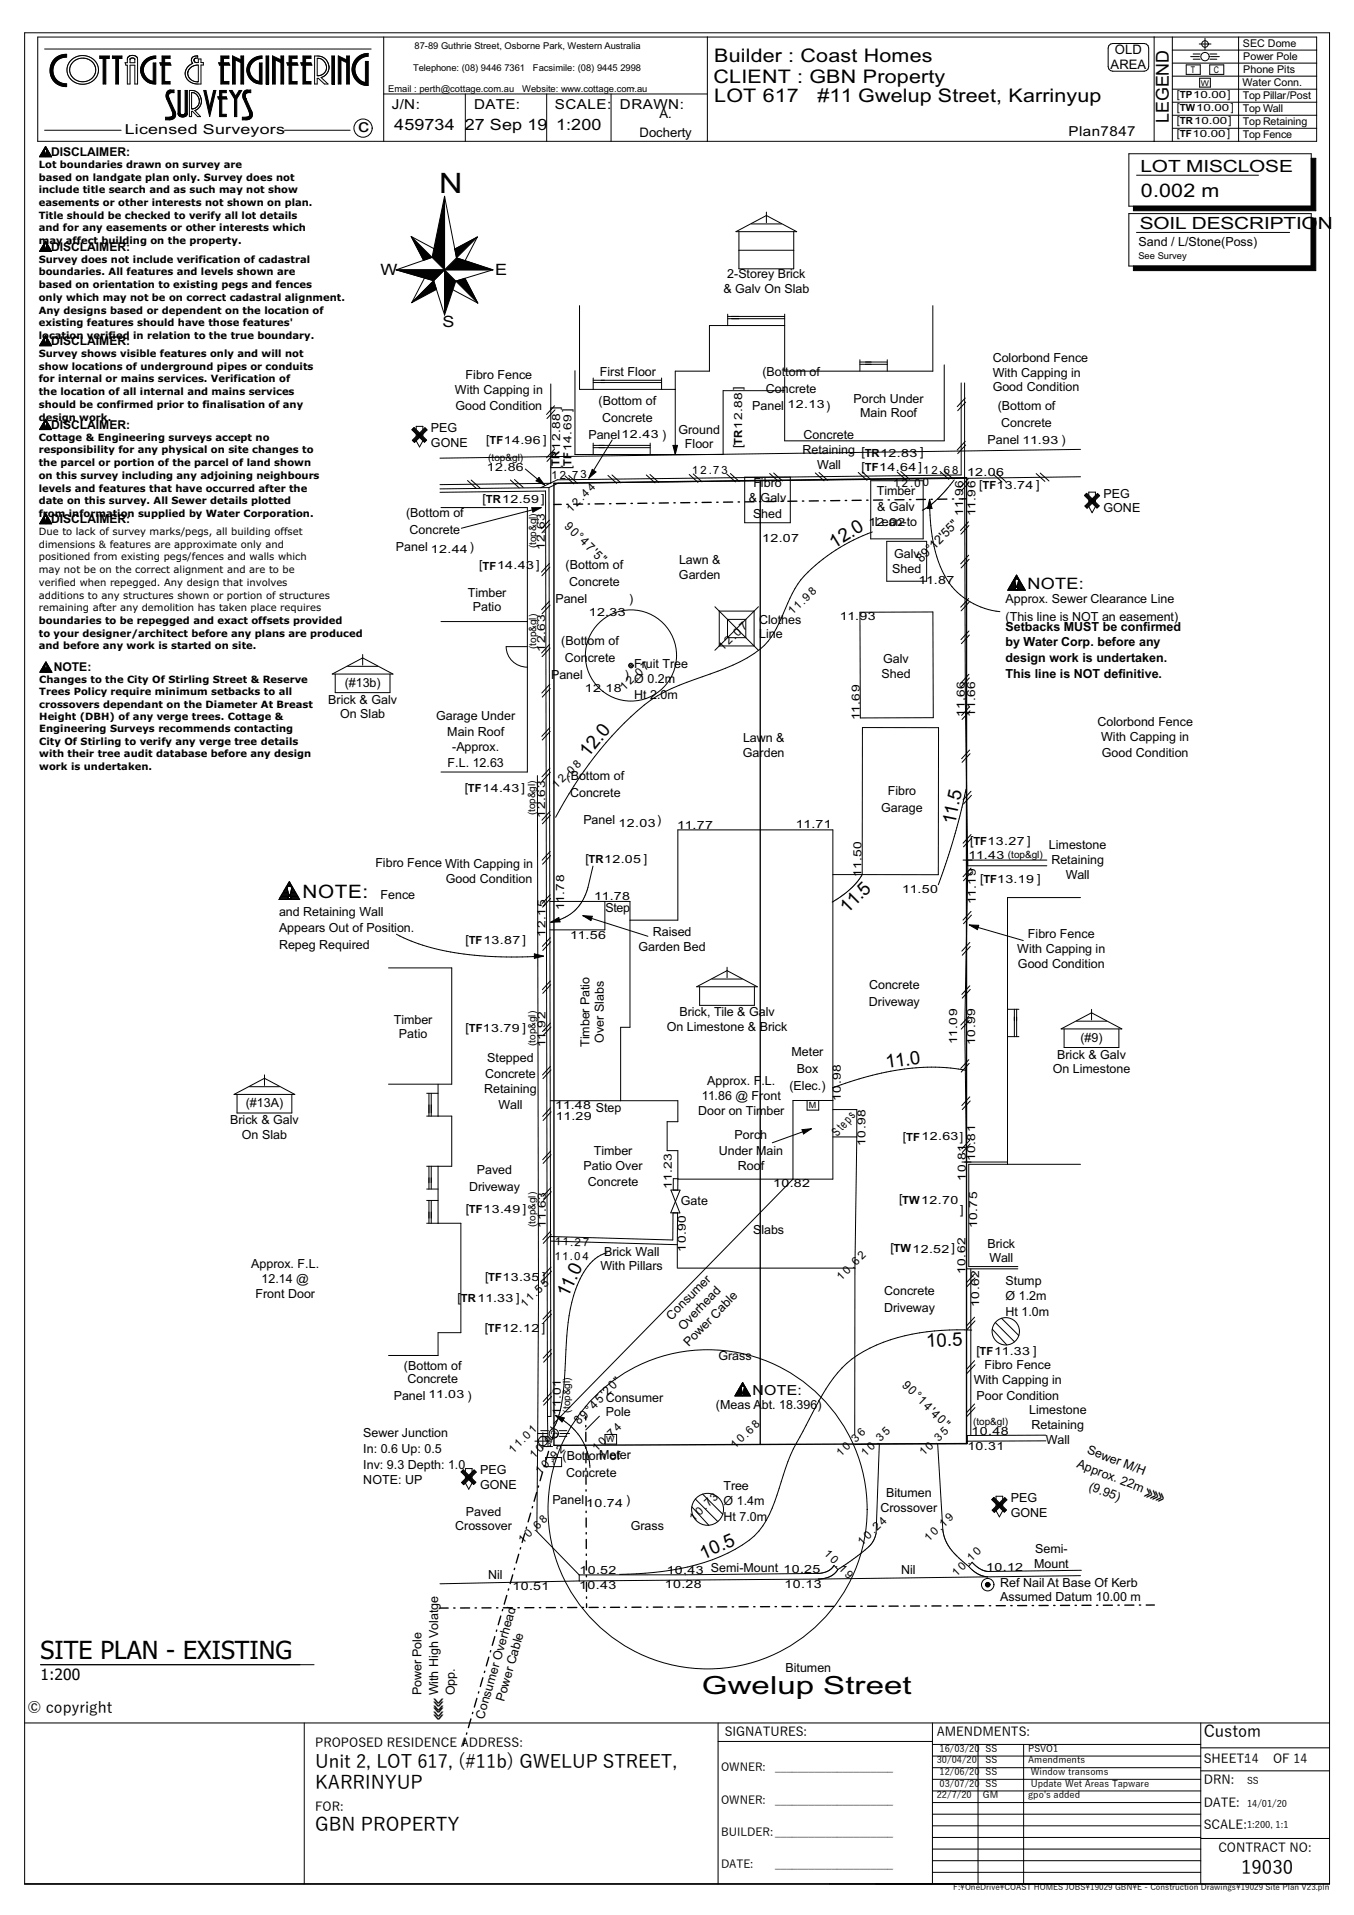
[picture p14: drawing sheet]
<svg xmlns="http://www.w3.org/2000/svg" width="297mm" height="420mm" viewBox="0 0 297 420" stroke-linecap="round" stroke-linejoin="round" font-family="sans-serif">
<defs><g id="words">
<text font-size="6.2" x="96.3" y="42.2">N</text>
<g font-size="5.5">
<text x="8.9" y="364">SITE PLAN - EXISTING</text>
<text x="154" y="371.6">Gwelup Street</text>
</g>
<g font-size="4.6">
<text x="251.2" y="329" transform="rotate(21 251.2 329)">&gt;&gt;&gt;</text>
<text x="94.6" y="373.1" transform="rotate(90 94.6 373.1)">&gt;&gt;&gt;</text>
</g>
<g font-size="4.1">
<text x="156.7" y="13.6">Builder : Coast Homes</text>
<text x="156.5" y="18.1">CLIENT : GBN Property</text>
<text x="156.7" y="22.4">LOT 617</text>
<text x="179.3" y="22.4">#11 Gwelup Street, Karrinyup</text>
<text x="78.6" y="29.1">c</text>
<text x="250.3" y="43.2">0.002 m</text>
<text x="183" y="120.4" transform="rotate(-32 183 120.4)">12.0</text>
<text x="129" y="166.2" transform="rotate(-51 129 166.2)">12.0</text>
<text x="209.5" y="180.9" transform="rotate(-78 209.5 180.9)">11.5</text>
<text x="66.3" y="197">NOTE:</text>
<text x="185.9" y="200.5" transform="rotate(-45 185.9 200.5)">11.5</text>
<text x="194.5" y="234.3" transform="rotate(-8 194.5 234.3)">11.0</text>
<text x="124.5" y="284.8" transform="rotate(-64 124.5 284.8)">11.0</text>
<text x="203.2" y="295.5" transform="rotate(-3 203.2 295.5)">10.5</text>
<text x="154.2" y="342.1" transform="rotate(-24 154.2 342.1)">10.5</text>
<text x="69.1" y="387.7">Unit 2, LOT 617, (#11b) GWELUP STREET,</text>
<text x="69.1" y="392.4">KARRINYUP</text>
<text x="69.1" y="401.6">GBN PROPERTY</text>
<text x="272.3" y="411">19030</text>
</g>
<text font-size="3.9" x="256.4" y="27" transform="rotate(-90 256.4 27)">LEGEND</text>
<g font-size="3.7">
<text x="250.2" y="37.7">LOT MISCLOSE</text>
<text x="250" y="50.3">SOIL DESCRIPTION</text>
</g>
<text font-size="3.6" x="264" y="381">Custom</text>
<g font-size="3.4">
<text x="86.5" y="28.5">459734</text>
<text x="101.9" y="28.5">27 Sep 19</text>
<text x="122" y="28.5">1:200</text>
<text x="83.5" y="60.3">W</text>
<text x="108.6" y="60.3">E</text>
<text x="97" y="71.6">S</text>
<text x="225.4" y="129.2">NOTE:</text>
<text x="8.9" y="368.5">1:200</text>
<text x="6" y="375.8">© copyright</text>
</g>
<g font-size="3">
<text x="85.9" y="23.8">J/N:</text>
<text x="104" y="23.8">DATE:</text>
<text x="121.7" y="23.8">SCALE:</text>
<text x="136" y="23.8">DRAWN:</text>
<text x="27.4" y="29.4">Licensed Surveyors</text>
<text x="234.4" y="29.8">Plan7847</text>
<text x="165" y="305.9">NOTE:</text>
</g>
<g font-size="2.9">
<text x="244.6" y="11.9">OLD</text>
<text x="243.6" y="15.2">AREA</text>
<text x="140.3" y="30">Docherty</text>
<text x="144.7" y="26">A.</text>
</g>
<g font-size="2.7">
<text x="138.9" y="19.8" transform="rotate(-45 138.9 19.8)">.</text>
<text x="11.2" y="34.2">DISCLAIMER:</text>
<text x="249.7" y="53.9">Sand / L/Stone(Poss)</text>
<text x="11.2" y="55">DISCLAIMER:</text>
<text x="158.7" y="64.3">&amp; Galv On Slab</text>
<text x="159.5" y="61.1">2-Storey Brick</text>
<text x="11.2" y="75.7">DISCLAIMER:</text>
<text x="102.1" y="83.1">Fibro Fence</text>
<text x="131.6" y="82.6">First Floor</text>
<text x="167.2" y="82.5">(Bottom of</text>
<text x="217.7" y="79.4">Colorbond Fence</text>
<text x="217.7" y="82.6">With Capping in</text>
<text x="99.8" y="86.5">With Capping in</text>
<text x="99.9" y="89.8">Good Condition</text>
<text x="131.3" y="88.9">(Bottom of</text>
<text x="162.8" y="85.5" transform="rotate(-90 162.8 85.5)">]</text>
<text x="165" y="89.9">Panel</text>
<text x="168" y="86.2">Concrete</text>
<text x="187.2" y="88.3">Porch Under</text>
<text x="217.7" y="85.7">Good Condition</text>
<text x="11.2" y="94.1">DISCLAIMER:</text>
<text x="94.5" y="94.8">PEG</text>
<text x="132.1" y="92.6">Concrete</text>
<text x="148.8" y="95.2">Ground</text>
<text x="188.7" y="91.5">Main Roof</text>
<text x="218.9" y="90">(Bottom of</text>
<text x="219.6" y="93.7">Concrete</text>
<text x="94.5" y="98">GONE</text>
<text x="106.7" y="97.4">[TF14.96 ]</text>
<text x="129.1" y="96.3">Panel12.43 )</text>
<text x="150.2" y="98.4">Floor</text>
<text x="162.8" y="98.4" transform="rotate(-90 162.8 98.4)">[TR12.88</text>
<text x="176" y="99.6">Retaining [TR12.83 ]</text>
<text x="176.3" y="96.3">Concrete</text>
<text x="216.6" y="97.4">Panel 11.93 )</text>
<text x="122.7" y="102.8" transform="rotate(-90 122.7 102.8)">[TR12.88 ]</text>
<text x="125.3" y="102.8" transform="rotate(-90 125.3 102.8)">[TF14.69 ]</text>
<text x="165.2" y="106.8">Fibro</text>
<text x="179.2" y="103">Wall</text>
<text x="189" y="103.3">[TF14.64 ]</text>
<text x="214.8" y="107.2">[TF13.74 ]</text>
<text x="89.1" y="113.4">(Bottom of</text>
<text x="105.9" y="110.3">[TR12.59]</text>
<text x="164.2" y="110.2">&amp;</text>
<text x="165.2" y="113.5">Shed</text>
<text x="166.8" y="110.2">Galv</text>
<text x="192.3" y="108.6">Timber</text>
<text x="192.4" y="112">&amp; Galv</text>
<text x="242.1" y="109.2">PEG</text>
<text x="242.1" y="112.4">GONE</text>
<text x="11.2" y="114.7">DISCLAIMER:</text>
<text x="89.9" y="117.1">Concrete</text>
<text x="123.7" y="115.6" transform="rotate(45 123.7 115.6)">90°47'5&quot;</text>
<text x="191.9" y="115.3">Lean-to</text>
<text x="86.8" y="120.8">Panel 12.44)</text>
<text x="105.1" y="124.9">[TF14.43]</text>
<text x="124.1" y="124.8">(Bottom of</text>
<text x="149" y="123.7">Lawn &amp;</text>
<text x="195.7" y="125.6">Shed</text>
<text x="196.1" y="122.4">Galv</text>
<text x="202.1" y="123.5" transform="rotate(-45 202.1 123.5)">89°12'55&quot;</text>
<text x="102.6" y="130.9">Timber</text>
<text x="124.8" y="128.5">Concrete</text>
<text x="148.9" y="126.9">Garden</text>
<text x="103.7" y="134">Patio</text>
<text x="121.8" y="132.1">Panel</text>
<text x="138" y="132.1">)</text>
<text x="166.5" y="136.8">Clothes</text>
<text x="220.6" y="132.3">Approx. Sewer Clearance Line</text>
<text x="220.6" y="136.1">(This line is NOT an easement)</text>
<text x="123.1" y="141.5">(Bottom of</text>
<text x="166.5" y="140">Line</text>
<text x="220.6" y="138.3">Setbacks MUST be confirmed</text>
<text x="220.6" y="141.8">by Water Corp. before any</text>
<text x="11.8" y="147.1">NOTE:</text>
<text x="120.9" y="148.9">Panel</text>
<text x="123.9" y="145.2">Concrete</text>
<text x="137.1" y="148.9">)</text>
<text x="139.1" y="146.5">Fruit Tree</text>
<text x="139.1" y="149.9">Ø 0.2m</text>
<text x="193.4" y="148.6">Shed</text>
<text x="193.7" y="145.4">Galv</text>
<text x="220.6" y="145.2">design work is undertaken.</text>
<text x="220.6" y="148.7">This line is NOT definitive.</text>
<text x="72" y="154.3">Brick &amp; Galv</text>
<text x="75.6" y="150.6">(#13b)</text>
<text x="139.1" y="153.3">Ht 2.0m</text>
<text x="74.6" y="157.5">On Slab</text>
<text x="95.7" y="157.9">Garage Under</text>
<text x="98.1" y="161.3">Main Roof</text>
<text x="240.7" y="159.1">Colorbond Fence</text>
<text x="99.2" y="164.8">-Approx.</text>
<text x="163" y="166">Garden</text>
<text x="163" y="162.7">Lawn &amp;</text>
<text x="241.6" y="162.5">With Capping in</text>
<text x="241.7" y="165.9">Good Condition</text>
<text x="98.2" y="168.2">F.L. 12.63</text>
<text x="101.9" y="173.6">[TF14.43 ]</text>
<text x="124.3" y="171.2">(Bottom of</text>
<text x="125" y="174.9">Concrete</text>
<text x="193.3" y="178.1">Garage</text>
<text x="194.7" y="174.3">Fibro</text>
<text x="128" y="180.7">Panel 12.03)</text>
<text x="212.8" y="185.4">[TF13.27 ]</text>
<text x="82.3" y="190.1">Fibro Fence With Capping in</text>
<text x="128.4" y="189.3">[TR12.05 ]</text>
<text x="230.1" y="186.1">Limestone</text>
<text x="230.6" y="189.5">Retaining</text>
<text x="83.5" y="197.2">Fence</text>
<text x="97.8" y="193.7">Good Condition</text>
<text x="215" y="193.6">[TF13.19 ]</text>
<text x="233.8" y="192.8">Wall</text>
<text x="61.2" y="200.8">and Retaining Wall</text>
<text x="132.8" y="200">Step</text>
<text x="61.2" y="204.5">Appears Out of Position.</text>
<text x="61.2" y="208.1">Repeg Required</text>
<text x="102.1" y="207">[TF13.87]</text>
<text x="140.1" y="208.5">Garden Bed</text>
<text x="143.2" y="205.3">Raised</text>
<text x="223.1" y="209">With Capping in</text>
<text x="225.5" y="205.6">Fibro Fence</text>
<text x="223.3" y="212.4">Good Condition</text>
<text x="190.6" y="220.6">Driveway</text>
<text x="190.6" y="216.8">Concrete</text>
<text x="86.4" y="224.6">Timber</text>
<text x="87.5" y="227.7">Patio</text>
<text x="102.1" y="226.4">[TF13.79 ]</text>
<text x="146.2" y="226.1">On Limestone &amp; Brick</text>
<text x="149" y="222.9">Brick, Tile &amp; Galv</text>
<text x="106.9" y="232.9">Stepped</text>
<text x="129.3" y="229.6" transform="rotate(-90 129.3 229.6)">Timber Patio</text>
<text x="132.5" y="228.7" transform="rotate(-90 132.5 228.7)">Over Slabs</text>
<text x="173.6" y="231.7">Meter</text>
<text x="231.9" y="232.2">Brick &amp; Galv</text>
<text x="237" y="228.4">(#9)</text>
<text x="106.2" y="239.8">Retaining</text>
<text x="106.4" y="236.4">Concrete</text>
<text x="155.1" y="237.9">Approx. F</text>
<text x="167" y="237.9">.L.</text>
<text x="173.2" y="239">(Elec.)</text>
<text x="174.8" y="235.4">Box</text>
<text x="230.9" y="235.4">On Limestone</text>
<text x="53.9" y="242.8">(#13A)</text>
<text x="109.4" y="243.2">Wall</text>
<text x="153.2" y="244.6">Door on Timber</text>
<text x="153.9" y="241.2">11.86 @ Front</text>
<text x="50.5" y="246.5">Brick &amp; Galv</text>
<text x="53.1" y="249.7">On Slab</text>
<text x="161.1" y="249.9">Porch</text>
<text x="183.7" y="249.3" transform="rotate(-49 183.7 249.3)">Steps</text>
<text x="198.1" y="250.2">[TF12.63]</text>
<text x="104.6" y="257.5">Paved</text>
<text x="128" y="256.7">Patio Over</text>
<text x="130.3" y="253.3">Timber</text>
<text x="157.7" y="253.2">Under Main</text>
<text x="161.8" y="256.6">Roof</text>
<text x="102.9" y="261.2">Driveway</text>
<text x="128.9" y="260">Concrete</text>
<text x="197.2" y="263.9">[TW12.70</text>
<text x="102.2" y="266.1">[TF13.49 ]</text>
<text x="149.4" y="264.3">Gate</text>
<text x="210.6" y="266.1">]</text>
<text x="132.5" y="275.5">Brick Wall</text>
<text x="165.2" y="270.5">Slabs</text>
<text x="195.3" y="274.7">[TW12.52]</text>
<text x="216.6" y="273.7">Brick</text>
<text x="55.1" y="278">Approx. F.L.</text>
<text x="57.4" y="281.4">12.14 @</text>
<text x="106.4" y="281">[TF13.35 ]</text>
<text x="131.7" y="278.6">With Pillars</text>
<text x="217" y="276.9">Wall</text>
<text x="220.6" y="281.7">Stump</text>
<text x="56" y="284.8">Front Door</text>
<text x="100.3" y="285.6">[TR11.33 ]</text>
<text x="193.9" y="287.8">Driveway</text>
<text x="193.9" y="284.1">Concrete</text>
<text x="220.6" y="285.1">Ø 1.2m</text>
<text x="106.3" y="292.2">[TF12.12 ]</text>
<text x="147.3" y="289.7" transform="rotate(-46 147.3 289.7)">Consumer</text>
<text x="149.9" y="291.8" transform="rotate(-46 149.9 291.8)">Overhead</text>
<text x="220.6" y="288.5">Ht 1.0m</text>
<text x="151.1" y="295.5" transform="rotate(-46 151.1 295.5)">Power Cable</text>
<text x="157.6" y="298.3">Grass</text>
<text x="214.2" y="297.2">[TF11.33 ]</text>
<text x="88.6" y="300.5">(Bottom of</text>
<text x="89.4" y="303.3">Concrete</text>
<text x="197.8" y="303.9" transform="rotate(45 197.8 303.9)">90°14'40&quot;</text>
<text x="213.6" y="303.6">With Capping in</text>
<text x="215.9" y="300.3">Fibro Fence</text>
<text x="86.4" y="307">Panel 11.03 )</text>
<text x="132.9" y="307.5">Consumer</text>
<text x="132.9" y="310.7">Pole</text>
<text x="157" y="309">(Meas Abt. 18.396)</text>
<text x="214.2" y="307">Poor Condition</text>
<text x="225.7" y="310.1">Limestone</text>
<text x="79.7" y="315.2">Sewer Junction</text>
<text x="127" y="312.6" transform="rotate(-45 127 312.6)">89°45'20&quot;</text>
<text x="226.3" y="313.4">Retaining</text>
<text x="229.4" y="316.7">Wall</text>
<text x="79.7" y="318.7">In: 0.6 Up: 0.5</text>
<text x="79.7" y="322.1">Inv: 9.3 Depth: 1.0</text>
<text x="105.3" y="323.3">PEG</text>
<text x="123.4" y="320.2">(Bottom of</text>
<text x="124.2" y="323.9">Concrete</text>
<text x="131.4" y="320">Meter</text>
<text x="236.1" y="321.8" transform="rotate(21 236.1 321.8)">Approx. 22m</text>
<text x="238.3" y="318.7" transform="rotate(21 238.3 318.7)">Sewer M/H</text>
<text x="79.7" y="325.6">NOTE: UP</text>
<text x="105.3" y="326.5">GONE</text>
<text x="121.2" y="329.8">Panel</text>
<text x="158.7" y="326.7">Tree</text>
<text x="194.3" y="328.4">Bitumen</text>
<text x="221.7" y="329.4">PEG</text>
<text x="238.7" y="326.7" transform="rotate(21 238.7 326.7)">(9.95)</text>
<text x="99.8" y="335.6">Crossover</text>
<text x="102.2" y="332.4">Paved</text>
<text x="138.4" y="335.6">Grass</text>
<text x="158.7" y="330.1">Ø 1.4m</text>
<text x="158.7" y="333.5">Ht 7.0m</text>
<text x="193.1" y="331.6">Crossover</text>
<text x="221.7" y="332.6">GONE</text>
<text x="227.1" y="340.7">Semi-</text>
<text x="107.1" y="346.3">Nil</text>
<text x="197.7" y="345.3">Nil</text>
<text x="226.8" y="343.8">Mount</text>
<text x="219.4" y="348">Ref Nail At Base Of Kerb</text>
<text x="219.4" y="351.2">Assumed Datum 10.00 m</text>
<text x="92.5" y="371.9" transform="rotate(-90 92.5 371.9)">Power Pole</text>
<text x="96.1" y="371.9" transform="rotate(-90 96.1 371.9)">With High Volatge</text>
<text x="99.7" y="371.9" transform="rotate(-90 99.7 371.9)">Opp.</text>
<text x="172.3" y="366.6">Bitumen</text>
<text x="106.1" y="377.1" transform="rotate(-74 106.1 377.1)">Consumer Overhead</text>
<text x="110.6" y="373.3" transform="rotate(-74 110.6 373.3)">Power Cable</text>
<text x="69.1" y="383">PROPOSED RESIDENCE ADDRESS:</text>
<text x="159" y="380.8">SIGNATURES:</text>
<text x="205.5" y="380.7">AMENDMENTS:</text>
<text x="264" y="386.8">SHEET:14</text>
<text x="279.2" y="386.8">OF 14</text>
<text x="264" y="391.3">DRN:</text>
<text x="69.1" y="397.2">FOR:</text>
<text x="264" y="401.2">SCALE:</text>
<text x="264" y="396.2">DATE:</text>
<text x="267.3" y="406.2">CONTRACT NO:</text>
</g>
<g font-size="2.5">
<text x="172.8" y="89.5">12.13)</text>
<text x="106.8" y="103.2">12.86</text>
<text x="120.9" y="105" transform="rotate(-1 120.9 105)">1 2 .7 3</text>
<text x="151.8" y="104.1" transform="rotate(-1 151.8 104.1)">1 2 .7 3</text>
<text x="196" y="106.8" transform="rotate(-1 196 106.8)">1 2 .0 0</text>
<text x="202.5" y="104">1 2 .6 8</text>
<text x="212.1" y="104.4">12.06</text>
<text x="125.3" y="112.5" transform="rotate(-45 125.3 112.5)">1 2 .4 4</text>
<text x="211.3" y="113.2" transform="rotate(-90 211.3 113.2)">11.96</text>
<text x="213.9" y="113.2" transform="rotate(-90 213.9 113.2)">11.96</text>
<text x="167.2" y="118.8">12.07</text>
<text x="190.5" y="115.5">12.02</text>
<text x="119.5" y="120.7" transform="rotate(-90 119.5 120.7)">12.63</text>
<text x="201.4" y="128.1">11.87</text>
<text x="129.1" y="135.1">12.33</text>
<text x="173.8" y="135" transform="rotate(-44 173.8 135)">11.9 8</text>
<text x="184.2" y="135.9">11.93</text>
<text x="119.6" y="142.9" transform="rotate(-90 119.6 142.9)">12.63</text>
<text x="158.5" y="142.8" transform="rotate(-44 158.5 142.8)">1 2 .0 7</text>
<text x="128.3" y="151.8">12.18</text>
<text x="137" y="151.6" transform="rotate(-44 137 151.6)">1 2 .0 7</text>
<text x="188.6" y="158" transform="rotate(-90 188.6 158)">11.69</text>
<text x="211.6" y="157.2" transform="rotate(-90 211.6 157.2)">11.66</text>
<text x="213.9" y="157.2" transform="rotate(-90 213.9 157.2)">11.66</text>
<text x="122.1" y="173.1" transform="rotate(-44 122.1 173.1)">1 2 .0 8</text>
<text x="119.6" y="179.3" transform="rotate(-90 119.6 179.3)">12.63</text>
<text x="148.5" y="181.7">11.77</text>
<text x="174.6" y="181.7">11.71</text>
<text x="212.4" y="188.3">11.43</text>
<text x="130.3" y="197.4">11.78</text>
<text x="189" y="192.3" transform="rotate(-90 189 192.3)">11.50</text>
<text x="197.9" y="195.9">11.50</text>
<text x="123.7" y="199.7" transform="rotate(-90 123.7 199.7)">11.78</text>
<text x="214" y="198.3" transform="rotate(-90 214 198.3)">11.19</text>
<text x="119.6" y="205.4" transform="rotate(-90 119.6 205.4)">12.15</text>
<text x="125.1" y="205.8">11.56</text>
<text x="119.7" y="229.7" transform="rotate(-90 119.7 229.7)">11.92</text>
<text x="209.9" y="229.1" transform="rotate(-90 209.9 229.1)">11.09</text>
<text x="213.9" y="229.2" transform="rotate(-90 213.9 229.2)">10.99</text>
<text x="121.8" y="243.3">11.48 Step</text>
<text x="121.9" y="245.5">11.29</text>
<text x="184.5" y="241.5" transform="rotate(-90 184.5 241.5)">10.98</text>
<text x="189.9" y="251.3" transform="rotate(-90 189.9 251.3)">10.98</text>
<text x="211.9" y="254.4" transform="rotate(-90 211.9 254.4)">81</text>
<text x="213.9" y="254.7" transform="rotate(-90 213.9 254.7)">10.81</text>
<text x="147.4" y="260.7" transform="rotate(-90 147.4 260.7)">11.23</text>
<text x="169.6" y="260.4">10.82</text>
<text x="211.9" y="259" transform="rotate(-90 211.9 259)">10.</text>
<text x="119.7" y="269.3" transform="rotate(-90 119.7 269.3)">11.63</text>
<text x="214.3" y="269.4" transform="rotate(-90 214.3 269.4)">10.75</text>
<text x="121.7" y="273.1" transform="rotate(2 121.7 273.1)">11.2 7</text>
<text x="150.5" y="274.5" transform="rotate(-90 150.5 274.5)">10.90</text>
<text x="121.6" y="276.2" transform="rotate(1 121.6 276.2)">11.0 4</text>
<text x="184.5" y="280.9" transform="rotate(-44 184.5 280.9)">1 0 .6 2</text>
<text x="211.8" y="279.4" transform="rotate(-90 211.8 279.4)">10.62</text>
<text x="115.2" y="286.8" transform="rotate(-44 115.2 286.8)">11.5 5</text>
<text x="214.8" y="286.6" transform="rotate(-90 214.8 286.6)">10.62</text>
<text x="123" y="310.3" transform="rotate(-90 123 310.3)">11.01</text>
<text x="161.3" y="317.8" transform="rotate(-44 161.3 317.8)">1 0 .6 8</text>
<text x="212.2" y="318">10.31</text>
<text x="213.1" y="314.6">10.48</text>
<text x="112.5" y="318.8" transform="rotate(-44 112.5 318.8)">11.0 1</text>
<text x="117.2" y="320" transform="rotate(-44 117.2 320)">1 0 .9 3</text>
<text x="118.4" y="323.4" transform="rotate(-44 118.4 323.4)">1 0 .9 2</text>
<text x="130.9" y="318.5" transform="rotate(-44 130.9 318.5)">1 0 .7 4</text>
<text x="184.4" y="319.6" transform="rotate(-44 184.4 319.6)">1 0 .3 6</text>
<text x="189.8" y="319.4" transform="rotate(-44 189.8 319.4)">1 0 .3 5</text>
<text x="202.6" y="319.4" transform="rotate(-44 202.6 319.4)">1 0 .3 5</text>
<text x="128.6" y="330.4">10.74 )</text>
<text x="152.2" y="333.8" transform="rotate(-44 152.2 333.8)">1 0 .7 3</text>
<text x="114.7" y="338.6" transform="rotate(-44 114.7 338.6)">1 0 .6 8</text>
<text x="180.7" y="340.8" transform="rotate(46 180.7 340.8)">1 0 .1 9</text>
<text x="189.1" y="339" transform="rotate(-44 189.1 339)">1 0 .2 4</text>
<text x="203.7" y="338.2" transform="rotate(-44 203.7 338.2)">1 0 .1 9</text>
<text x="127.1" y="345.2">10.52</text>
<text x="146.2" y="345.3">10.43 Semi-Mount 10.25</text>
<text x="209.8" y="345.8" transform="rotate(-44 209.8 345.8)">1 0 .1 0</text>
<text x="216.3" y="344.5">10.12</text>
<text x="112.4" y="348.7">10.51</text>
<text x="127.1" y="348.5">10.43</text>
<text x="145.8" y="348.3">10.28</text>
<text x="172.1" y="348.2">10.13</text>
<text x="158.2" y="388.3">OWNER:</text>
<text x="170" y="388.3">_____________________</text>
<text x="158.2" y="395.6">OWNER:</text>
<text x="170" y="395.6">_____________________</text>
<text x="158.2" y="402.6">BUILDER:_____________________</text>
<text x="158.2" y="409.7">DATE:</text>
<text x="170" y="409.7">_____________________</text>
</g>
<g font-size="2.4">
<text x="272.6" y="10.3">SEC Dome</text>
<text x="272.7" y="13.1">Power Pole</text>
<text x="272.7" y="16">Phone Pits</text>
<text x="258.2" y="21.5">[TP10.00]</text>
<text x="272.6" y="18.9">Water Conn.</text>
<text x="272.6" y="21.7">Top Pillar/Post</text>
<text x="258.2" y="24.4">[TW10.00]</text>
<text x="258.2" y="27.3">[TR10.00]</text>
<text x="272.6" y="24.6">Top Wall</text>
<text x="272.6" y="27.4">Top Retaining</text>
<text x="258.2" y="30.1">[TF10.00]</text>
<text x="272.6" y="30.3">Top Fence</text>
</g>
<g font-size="2.2">
<text x="8.5" y="36.8">Lot boundaries drawn on survey are</text>
<text x="8.5" y="39.6">based on landgate plan only. Survey does not</text>
<text x="8.5" y="42.4">include title search and as such may not show</text>
<text x="8.5" y="45.2">easements or other interests not shown on plan.</text>
<text x="8.5" y="48">Title should be checked to verify all lot details</text>
<text x="8.5" y="50.8">and for any easements or other interests which</text>
<text x="8.5" y="53.6">may affect building on the property.</text>
<text x="8.5" y="57.6">Survey does not include verification of cadastral</text>
<text x="8.5" y="60.4">boundaries. All features and levels shown are</text>
<text x="8.5" y="63.2">based on orientation to existing pegs and fences</text>
<text x="8.5" y="66">only which may not be on correct cadastral alignment.</text>
<text x="8.5" y="68.8">Any designs based or dependent on the location of</text>
<text x="8.5" y="71.6">existing features should have those features'</text>
<text x="8.5" y="74.4">location verified in relation to the true boundary.</text>
<text x="8.5" y="78.3">Survey shows visible features only and will not</text>
<text x="8.5" y="81.1">show locations of underground pipes or conduits</text>
<text x="8.5" y="83.9">for internal or mains services. Verification of</text>
<text x="8.5" y="86.7">the location of all internal and mains services</text>
<text x="8.5" y="89.5">should be confirmed prior to finalisation of any</text>
<text x="8.5" y="92.3">design work.</text>
<text x="8.5" y="96.6">Cottage &amp; Engineering surveys accept no</text>
<text x="8.5" y="99.4">responsibility for any physical on site changes to</text>
<text x="107.1" y="101">(top&amp;gl)</text>
<text x="8.5" y="102.2">the parcel or portion of the parcel of land shown</text>
<text x="8.5" y="105">on this survey including any adjoining neighbours</text>
<text x="8.5" y="107.8">levels and features that have occurred after the</text>
<text x="8.5" y="110.6">date on this survey. All Sewer details plotted</text>
<text x="8.5" y="113.4">from information supplied by Water Corporation.</text>
<text x="8.5" y="117.3">Due to lack of survey marks/pegs, all building offset</text>
<text x="8.5" y="120.1">dimensions &amp; features are approximate only and</text>
<text x="8.5" y="122.9">positioned from existing pegs/fences and walls which</text>
<text x="8.5" y="125.7">may not be on the correct alignment and are to be</text>
<text x="117.6" y="120.2" transform="rotate(-90 117.6 120.2)">(top&amp;gl)</text>
<text x="8.5" y="128.5">verified when repegged. Any design that involves</text>
<text x="8.5" y="131.3">additions to any structures shown or portion of structures</text>
<text x="8.5" y="134.1">remaining after any demolition has taken place requires</text>
<text x="8.5" y="136.8">boundaries to be repegged and exact offsets provided</text>
<text x="8.5" y="139.6">to your designer/architect before any plans are produced</text>
<text x="8.5" y="142.4">and before any work is started on site.</text>
<text x="117.6" y="142.3" transform="rotate(-90 117.6 142.3)">(top&amp;gl)</text>
<text x="8.6" y="149.7">Changes to the City Of Stirling Street &amp; Reserve</text>
<text x="8.6" y="152.5">Trees Policy require minimum setbacks to all</text>
<text x="8.6" y="155.2">crossovers dependant on the Diameter At Breast</text>
<text x="8.6" y="157.9">Height (DBH) of any verge trees. Cottage &amp;</text>
<text x="8.6" y="160.7">Engineering Surveys recommends contacting</text>
<text x="8.6" y="163.4">City Of Stirling to verify any verge tree details</text>
<text x="8.6" y="166.1">with their tree audit database before any design</text>
<text x="8.6" y="168.8">work is undertaken.</text>
<text x="117.4" y="178.8" transform="rotate(-90 117.4 178.8)">(top&amp;gl)</text>
<text x="221.1" y="188.2">(top&amp;gl)</text>
<text x="117.5" y="229.4" transform="rotate(-90 117.5 229.4)">(top&amp;gl)</text>
<text x="117.5" y="269.1" transform="rotate(-90 117.5 269.1)">(top&amp;gl)</text>
<text x="125.1" y="309.8" transform="rotate(-90 125.1 309.8)">(top&amp;gl)</text>
<text x="213.4" y="312.5">(top&amp;gl)</text>
</g>
<g font-size="2.1">
<text x="90.9" y="10.7">87-89 Guthrie Street, Osborne Park, Western Australia</text>
<text x="90.7" y="15.5">Telephone: (08) 9446 7361</text>
<text x="116.9" y="15.5">Facsimile: (08) 9445 2998</text>
<text x="85.2" y="20.2">Email : perth@cottage.com.au</text>
<text x="114.5" y="20.2">Website: www.cottage.com.au</text>
<text x="249.7" y="56.9">See Survey</text>
<text x="205.5" y="386.7">30/04/20</text>
<text x="206.1" y="384.2">16/03/20</text>
<text x="206.1" y="389.3">12/06/20</text>
<text x="216.2" y="384.2">SS</text>
<text x="216.2" y="386.7">SS</text>
<text x="216.2" y="389.3">SS</text>
<text x="225.5" y="384.2">PSVO1</text>
<text x="225.5" y="386.7">Amendments</text>
<text x="226.1" y="389.3">Window transoms</text>
<text x="205.5" y="394.4">22/7/20</text>
<text x="206.1" y="391.8">03/07/20</text>
<text x="215.6" y="394.4">GM</text>
<text x="216.2" y="391.8">SS</text>
<text x="225.5" y="394.4">gpo's added</text>
<text x="226.1" y="391.8">Update Wet Areas Tapware</text>
<text x="273.5" y="391.2">SS</text>
<text x="273.5" y="396.3">14/01/20</text>
<text x="273.5" y="401">1:200, 1:1</text>
</g>
<g font-size="2">
<text x="261.2" y="16">T</text>
<text x="266.3" y="16">C</text>
</g>
<g font-size="1.9">
<text x="177.4" y="243.1">M</text>
<text x="133" y="316.4">W</text>
<text x="120.9" y="321.3">T</text>
</g>
<text font-size="1.8" x="209.1" y="414.5">F:\OneDrive\COAST HOMES JOBS\19029 GBN\E - Construction Drawings\19029 Site Plan V23.pln</text>
<text font-size="1.7" x="263.4" y="18.8">W</text>
</g></defs>
<g fill="none" stroke="#000" stroke-width=".22">
<path d="M5.4 7.2h286.2v406h-286.2zM5.4 377.9h286.2M8.9 365.1h60M66.7 377.9v35.3M157.5 377.9v35.3M204.5 377.9v35.3M263.4 377.9v35.3M157.5 381.9h47M204.5 397.9h58.9M204.5 395.3h58.9M204.5 392.8h58.9M204.5 390.2h58.9"/>
<path d="M204.5 387.7h58.9M204.5 385.1h58.9M204.5 382.6h58.9M214.5 382.6v30.6M224.5 382.6v30.6M263.4 383.3h28.2M263.4 388.4h28.2M204.5 408.1h58.9M204.5 405.5h58.9M204.5 403h58.9M204.5 400.4h58.9M204.5 410.6h58.9"/>
<path d="M263.4 403.2h28.2"/>
</g>
<!-- layer: B1  SITE-(survey) -->
<g fill="none" stroke="#000" stroke-width=".22">
<path d="M8.3 8.1h280.5v22.9h-280.5zM9.8 10.7h71.6M12 12.9l.9-.6 1.1-.4h.6v.6a2.92 2.92 0 0 0-3 3 2.92 2.92 0 0 0 3 2.9v.6a3.6 3.6 0 0 1-3.4-2.2 3.6 3.6 0 0 1 .8-3.9zM15.5 13.3a3.5 3.5 0 0 1 4-.9 3.5 3.5 0 0 1 2 3.6 3.5 3.5 0 0 1-3.8 2.5 3.5 3.5 0 0 1-3-3.6l.2-.8zM16 13.6a2.79 2.79 0 0 1 3.6-.5 2.79 2.79 0 0 1 1.1 3.4 2.87 2.87 0 0 1-3.4 1.3 2.87 2.87 0 0 1-2-3zM21.9 12.3h2.1v.5h-.8v5.6h-.6v-5.6h-.7zM24.7 12.3h2v.5h-.7v5.6h-.6v-5.6h-.7zM28.1 12.5a1.24 1.24 0 0 1 2.1 .5v5.4h-.6v-4.1h-1.1v4.1h-.6v-4.1h-.3l-.2-.5h.5v-.9zM28.5 13h.1M28.5 12.9v.1M28.6 12.9h-.1M28.6 12.8v.1"/>
<path d="M28.6 12.8h.9M28.6 12.8h.1M29.5 12.8v.1M29.5 12.9h.1M29.6 12.9v.1M29.6 13h.1M29.6 13v.8h-1.1v-.8M33.6 17.8h.1M33.6 17.8v-4h.6v4.6h-.2a3.1 3.1 0 0 1-3.2-3.1 3.1 3.1 0 0 1 3.4-3v.5a2.53 2.53 0 0 0-2.7 2.2 2.53 2.53 0 0 0 2.1 2.8M35.5 12.3h1.8v.5h-1.2v1h1.2l.2 .5h-1.4v3.6h1.2v.5h-1.8v-4.1h-.3l-.1-.5h.4zM41.5 19.8h.5a2.29 2.29 0 0 1 2.1 2 2.29 2.29 0 0 1-1.4 2.4l1.3 1.4h-.7l-1.1-1.2h-.2v1.2h-.5zM41.7 15a2.43 2.43 0 0 1 1.8-.7v3.6a1.82 1.82 0 0 1-2-.8 1.82 1.82 0 0 1 .2-2.1z"/>
<path d="M42.6 13.4h.1M42.6 13v.4M42.6 13h.1M42.7 12.9l-.1 .1M42.7 12.9l.7-.1v-.5a.99 .99 0 0 0-1.2 .3 .99 .99 0 0 0 .1 1.3 2.31 2.31 0 0 0-1.7 2.6 2.31 2.31 0 0 0 2.5 1.9h1v-4.1h.5v-.6h-.5v-.8h-.6v.8h-.6l-.3-.3M42.7 12.9h.1M44.7 19.8h.5l.8 3.7 .9-3.7h.4l-1.3 5.8zM48.2 19.8h1.4v.5h-.9v.9h.9l.2 .5h-1.1v3.4h.9v.5h-1.4v-3.9h-.3l-.1-.5h.4zM48.4 12.3h1.8v.5h-1.2v1h1.2l.2 .5h-1.4v3.6h1.2v.5h-1.8v-4.1h-.3l-.1-.5h.4zM50.3 19.8h.6l.8 1.3 .8-1.3h.5l-1.1 1.9v3.9h-.5v-3.9zM51 12.3l1.8 .8v-.8h.6v6.1h-.6v-4.7l-1.2-.6v5.3h-.6zM56.9 17.8h.1"/>
<path d="M56.9 17.8v-4h.6v4.6h-.2a3.1 3.1 0 0 1-3.2-3.1 3.1 3.1 0 0 1 3.4-3v.5a2.53 2.53 0 0 0-2.7 2.2 2.53 2.53 0 0 0 2.1 2.8M58.4 12.3h.5v6.1h-.5zM59.8 12.3l1.8 .8v-.8h.6v6.1h-.6v-4.7l-1.2-.6v5.3h-.6zM63.4 12.3h1.8v.5h-1.2v1h1.1l.3 .5h-1.4v3.6h1.2v.5h-1.8v-4.1h-.3l-.2-.5h.5zM66.5 12.3h1.7v.5h-1.2v1h1.2l.2 .5h-1.4v3.6h1.2v.5h-1.7v-4.1h-.4l-.1-.5h.5zM69 12.3h.6a2.41 2.41 0 0 1 2.5 2 2.41 2.41 0 0 1-1.7 2.7l1.6 1.4h-.8l-1.4-1.2h-.2v1.2h-.6zM69.6 12.8a1.89 1.89 0 0 1 2 1.9 1.89 1.89 0 0 1-2 1.9zM69.7 16.6h.1M72.8 12.3h.6v6.1h-.6zM74.2 12.3l1.8 .8v-.8h.6v6.1h-.6v-4.7l-1.2-.6v5.3h-.6zM80.1 18.1h.1M80.2 18.1v-4.6h.6v5.3a3.5 3.5 0 0 1-3.6-3.6 3.5 3.5 0 0 1 3.6-3.5v.6a2.91 2.91 0 0 0-2.9 2.6 2.91 2.91 0 0 0 2.2 3.2"/>
<path d="M84.2 8.1v22.9M155.2 8.1v22.9M243.2 10l.4-.3 .5-.2h6.9l.5 .2 .3 .3 .2 .5v4.1l-.2 .5-.3 .4-.5 .1h-6.9l-.5-.1-.4-.4-.1-.5v-4.1zM253.2 8.1v22.9M257.2 8.1v22.9M257.2 13.8h31.6M257.2 16.7h31.6M257.2 19.6h31.6M257.2 11h31.6M260.2 14.2h3.1v2.1h-3.1zM261.2 12.4h1.9M261.7 11.8h1.5"/>
<path d="M261.7 13h1.5M263.1 9.7h2.5M263.1 17.2h2.4v1.9h-2.4zM264.3 8.4v2.5M265.4 14.2h3v2.1h-3zM265.4 11.8h1.5M265.4 13h1.5M265.5 12.4h2M271.7 8.1v22.9M8.7 34.3h2.5M8.8 34.2h1.1M8.8 34.2h1"/>
<path d="M8.8 34.1h1M8.9 34h1M8.9 33.9h2.2M9 33.9h2M9 33.8h2M9.1 33.7h.8M9.1 33.6h.8M9.2 33.6h.7M9.2 33.5h.6M9.2 33.4h.7M9.3 33.3h.5M9.3 33.2h.5"/>
<path d="M9.4 33.1h.4M9.5 33h.2M9.5 32.9h.3M9.6 32.8h.2M9.7 32.7h.6M9.7 32.6h.6M9.7 32.9v.1M9.7 33h.1M9.7 32.5h.5M9.7 32.9h.1M9.7 33l.2 .8M9.8 32.8l-.1 .1"/>
<path d="M9.8 28.6h16.8M9.8 32.5h.4M9.8 32.7v.1M9.8 34.1v.1M9.8 34.1h.1M9.8 34.2h.1M9.8 32.4h.3M9.9 34.2v.1M9.9 32.3h.2M9.9 34h.1M9.9 34.3h.1M9.9 32.2h.2"/>
<path d="M9.9 32.7h-.1M9.9 32.7h.1M10 34h-.1M10 34.3h.1M10 32.2h.1M10 34h.1M10 32.1l1.3 2.3h-2.6zM10 33.9v.1M10 32.7h.1M10 32.7h-.1M10 33.9l.1 .1M10.1 32.7h.1"/>
<path d="M10.1 34h.1M10.1 34.3h-.1M10.1 34.3h.1M10.1 33.7h.8M10.1 33.6h.8M10.1 34h1M10.1 33.6h.7M10.2 32.7h.1M10.2 34h.1M10.2 34.3h-.1M10.2 34.2h1M10.2 33.5h.6"/>
<path d="M10.2 33.4h.6M10.2 34v.1M10.2 34.2v.1M10.2 34.1h.9M10.2 33.3h.5M10.2 34.1h.1M10.2 34.2h.1M10.2 32.7v.1M10.2 32.8h.2M10.2 33.2h.4M10.2 32.8h.1M10.3 32.8h.1"/>
<path d="M10.3 33.1h.3M10.3 32.8v.1M10.3 33h.2M10.3 32.9h.2M10.3 33.1h.2M10.3 33v.1M10.3 33l-.2 .8M10.3 33h.1M10.3 32.9v.1M37.1 21.6a.79 .79 0 0 1-.1-.8 .79 .79 0 0 1 .6-.5h.6v-.6h-.7a1.33 1.33 0 0 0-.9 2l1.1 2.5a.86 .86 0 0 1-.2 1.5h-1.2v.6h.8a1.28 1.28 0 0 0 1.3-.6 1.28 1.28 0 0 0-.1-1.5l-1.1-2.5M37.1 21.6v.1M37.1 21.7h.1"/>
<path d="M37.2 21.7h.1M39.5 24.8v-5h-.5l.1 5.2a1.08 1.08 0 0 0 1.7 .4M39.5 24.8v.1M39.5 24.9l.1 .1M39.6 25h.1M39.6 25l.5 .2 .4-.2M40.5 25h.1M40.6 25h-.1M40.6 24.9v.1M40.6 24.9h.1M40.6 24.8v.1M40.6 24.8v-5h.5v5.1l-.2 .5"/>
<path d="M40.9 25.4h-.1M42 20.3a1.76 1.76 0 0 1 1.7 1.8 1.76 1.76 0 0 1-1.7 1.8zM42.1 20.3h.1M54 21.6a.79 .79 0 0 1-.2-.8 .79 .79 0 0 1 .7-.5h.5v-.6h-.7a1.33 1.33 0 0 0-.9 2l1.1 2.5a.86 .86 0 0 1-.1 1.5h-1.2v.6h.7a1.28 1.28 0 0 0 1.3-.6 1.28 1.28 0 0 0-.1-1.5l-1.1-2.5M54 21.6v.1M54 21.7h.1M62.4 28.6h14.4M84.2 20.6h71M102.1 20.6v10.4M119.9 20.6v10.4M134 20.6v10.4M247.6 33.7h40v11.5h-40z"/>
<path d="M249.3 38.4h26.7M257.2 22.4h31.6M257.2 25.3h31.6M257.2 28.1h31.6M287.6 34.7h1v11.5h-40v-1M8.7 55.1h2.5M8.8 55h1.1M8.8 54.9h1M8.8 54.8h1M8.9 54.8h1M8.9 54.7h2.2M9 54.6h2"/>
<path d="M9.1 54.5h.8M9.1 54.4h.8M9.2 54.3h.7M9.2 54.3h.6M9.2 54.2h.7M9.3 54.1h.5M9.3 54h.5M9.4 53.9h.4M9.4 53.8h.4M9.5 53.7h.2M9.5 53.7h.3M9.6 53.6h.2"/>
<path d="M9.6 53.5h.2M9.7 53.4h.6M9.7 53.7h.1M9.7 53.7v.1M9.7 53.3h.5M9.7 53.8h.1M9.7 53.8l.2 .8M9.8 53.6l-.1 .1M9.8 53.6h.1M9.8 53.2h.4M9.8 53.5v.1M9.8 53.5h.1"/>
<path d="M9.8 54.9h.1M9.8 54.9l.1 .1M9.8 53.1h.3M9.9 54.8l-.1 .1M9.9 55h.1M9.9 53.1h.2M9.9 53.5h-.1M9.9 54.8h.1M9.9 54.7v.1M9.9 55v.1M9.9 53h.2M9.9 54.7h.1"/>
<path d="M9.9 55.1h.1M10 54.7h-.1M10 52.9h.1M10 54.7h.1M10 52.9l1.3 2.2h-2.6zM10 55.1h.1M10 53.4h.1M10 53.4l-.1 .1M10.1 53.4h.1M10.1 54.7h.1M10.1 55.1h.1M10.1 54.5h.8"/>
<path d="M10.1 54.4h.8M10.1 53.4l.1 .1M10.1 54.7l.1 .1M10.1 55v.1M10.1 54.8h1M10.1 54.3h.7M10.2 53.5h.1M10.2 54.8h.1M10.2 55h1M10.2 54.3h.6M10.2 55h.1M10.2 54.2h.6"/>
<path d="M10.2 54.8h.9M10.2 54.1h.5M10.2 54.9h1M10.2 54.8v.1M10.2 53.5l.1 .1M10.2 54.9h.1M10.2 54.9v.1M10.2 53.5h.2M10.2 54h.4M10.2 54h.5M10.2 53.6h.2M10.3 53.6h.1"/>
<path d="M10.3 53.9h.3M10.3 53.7h.2M10.3 53.6v.1M10.3 53.8h.2M10.3 53.8h.1M10.3 53.8l-.2 .8M10.3 53.7h.1M10.3 53.7v.1M86.9 59.2l8.2 2.4 2.4 7.5M86.9 59.2h21.2M90.2 51.9l5 2.6M90.2 51.9l2.7 5.2"/>
<path d="M90.2 51.9l4.6 4.5M94.8 56.4l-7.9 2.8M94.8 56.4l10 10.1M97.5 43.1v26M97.5 43.1l2.6 13.5 8 2.6M97.5 43.1l-2.7 13.3M104.7 52l-2.7 5.2M104.7 52l-5 2.7M104.7 52l-14.4 14.4M108.1 59.2l-8.1 2.5-2.5 7.4M161.4 50.8l6.7-3.5 6.7 3.5zM162.1 50.8v8.2h12v-8.2"/>
<path d="M162.1 54.9h12M164.8 49.1h6.6M168.1 46.5v2.3M247.6 46.8h40v11.5h-40zM249.3 51h33.6M287.6 47.8h1v11.5h-40v-1M8.7 75.8h2.5M8.8 75.7h1.1M8.8 75.6h1M8.8 75.5h1M8.9 75.5h1M8.9 75.4h2.2"/>
<path d="M9 75.3h2M9 75.2h2M9.1 75.2h.8M9.1 75.1h.8M9.2 75h.7M9.2 74.9h.6M9.2 74.9h.7M9.3 74.8h.5M9.3 74.7h.5M9.3 74.6h.5M9.4 74.6h.4M9.4 74.5h.4"/>
<path d="M9.5 74.4h.2M9.5 74.4h.3M9.6 74.3h.2M9.6 74.2h.2M9.7 74.1h.6M9.7 74.4h.1M9.7 74.4v.1M9.7 74h.5M9.7 74.3v.1M9.7 74.5h.1M9.7 74.5l.2 .7M9.7 74.3h.1"/>
<path d="M9.8 74.3h-.1M9.8 73.9h.4M9.8 74.2v.1M9.8 74.2h.1M9.8 75.6h.1M9.8 75.5v.1M9.8 75.6v.1M9.8 73.8h.3M9.8 75.5h.1M9.8 75.7h.1M9.9 75.5h-.1M9.9 73.8h.2"/>
<path d="M9.9 75.5h.1M9.9 75.7h.1M9.9 73.7h.2M9.9 74.1l-.1 .1M9.9 75.4v.1M9.9 75.7l.1 .1M9.9 75.4h.1M9.9 74.1h.1M10 75.4h-.1M10 75.8h.1M10 73.6h.1M10 75.4h.1"/>
<path d="M10 73.6l1.3 2.2h-2.6zM10 74.1h.1M10 74.1h-.1M10.1 74.1h.1M10.1 75.4h.1M10.1 75.8h.1M10.1 75.2h.8M10.1 75.1h.8M10.1 74.1l.1 .1M10.1 75.7v.1M10.1 75.4l.1 .1M10.1 75.7h.1"/>
<path d="M10.1 75.5h1M10.1 75h.7M10.2 74.2h.1M10.2 75.5h.1M10.2 75.7h1M10.2 74.9h.6M10.2 75.7h.1M10.2 75.5h.9M10.2 74.8h.5M10.2 75.6h1M10.2 75.5v.1M10.2 75.6v.1"/>
<path d="M10.2 74.2h.2M10.2 75.6h.1M10.2 74.6h.4M10.2 74.7h.5M10.2 74.3h.2M10.3 74.2v.1M10.3 74.6h.3M10.3 74.3h.1M10.3 74.4h.2M10.3 74.5h.2M10.3 74.5h.1M10.3 74.5l-.2 .7"/>
<path d="M10.3 74.3v.1M10.3 74.4v.1M10.3 74.4h.1M93.1 61l-2.8 5.4M95.7 63.5l-5.4 2.9M99.3 63.6l5.5 2.9M102 61l2.8 5.5M127.1 67v18.4h21M159.6 68.9v2.5M159.6 69.9h12.5M159.6 69.4h12.5M172.1 71.4h-16.5v10h-7.5v18.3"/>
<path d="M188.6 78.9v2.5M188.6 79.9h6M188.6 79.4h6M194.6 78.9v2.5M204.6 67v14.4h-32.5v-12.5M8.7 94.1h2.5M8.8 94.1h1.1M8.8 94h1M8.8 93.9h1M8.9 93.8h1M8.9 93.8h2.2M9 93.7h2"/>
<path d="M9 93.6h2M9.1 93.5h.8M9.2 93.4h.7M9.2 93.3h.6M9.2 93.2h.7M9.3 93.2h.5M9.3 93.1h.5M9.3 93h.5M9.4 93h.4M9.4 92.9h.4M9.5 92.8h.2M9.5 92.7h.3"/>
<path d="M9.6 92.7h.2M9.6 92.6h.2M9.7 92.5h.6M9.7 92.4h.6M9.7 92.8h.1M9.7 92.4h.5M9.7 92.7v.1M9.7 92.8v.1M9.7 92.8l.2 .8M9.7 92.7h.1M9.8 92.7h-.1M9.8 92.3h.4"/>
<path d="M9.8 92.6v.1M9.8 94h.1M9.8 93.9v.1M9.8 93.9h.1M9.8 92.2h.3M9.8 94l.1 .1M9.9 93.9h-.1M9.9 94.1h.1M9.9 92.1h.2M9.9 93.9h.1M9.9 93.8v.1M9.9 93.8h.1"/>
<path d="M9.9 92.5l-.1 .1M9.9 92.5h.1M10 93.8h-.1M10 94.1v.1M10 92h.1M10 93.8h.1M10 94.2h.1M10 91.9l1.3 2.3h-2.6zM10 92.5h.1M10 92.5h-.1M10.1 92.5h.1M10.1 93.8h.1"/>
<path d="M10.1 94.2h-.1M10.1 94.1v.1M10.1 94.1h.1M10.1 93.5h.8M10.1 93.8h1M10.1 93.4h.7M10.2 92.5h.1M10.2 93.8v.1M10.2 94.1h-.1M10.2 94.1h1M10.2 93.3h.6M10.2 92.5v.1"/>
<path d="M10.2 93.2h.6M10.2 93.9h.1M10.2 94.1h.1M10.2 93.9h.9M10.2 93.2h.5M10.2 94h1M10.2 94v.1M10.2 92.6h.1M10.2 94h.1M10.2 92.6h.2M10.2 93.9v.1M10.2 93h.4"/>
<path d="M10.2 93.1h.5M10.2 92.7h.2M10.3 92.6v.1M10.3 93h.3M10.3 92.7v.1M10.3 92.8h.2M10.3 92.7h.2M10.3 92.9h.2M10.3 92.9h.1M10.3 92.9l-.2 .7M10.3 92.8v.1M10.3 92.8h.1"/>
<path d="M90.4 94.2l2.8 2.7M90.5 94.1l2.8 2.7M90.6 94l2.8 2.7M90.7 93.9l2.8 2.7M90.8 93.8l2.8 2.7-.5 .5-2.8-2.7zM91.3 94.2v-.7h1.5v.7M91.3 95.2v.5M91.3 96.7h.1M92.8 95.2v.5M92.8 96.7h.1M92.8 96.7l-.8 1.3-.7-1.3M93.2 93.8l.5 .5-2.8 2.7-.5-.4z"/>
<path d="M93.3 93.9l-2.8 2.8M93.4 94l-2.8 2.7M93.5 94.1l-2.8 2.7M93.6 94.2l-2.8 2.7M120.8 84.2v21.8l-24.3 .3M121.6 98.5l-1.7 1.9M121.6 89l-1.7 1.9M121.7 89.9l-1.7 1.9M121.7 99.3l-1.7 1.9M126.1 81.3v18.4h32.5v-14h13.5M130.1 82.9v2.5M130.1 97.2v2.5"/>
<path d="M130.1 98.2h12.5M130.1 97.7h12.5M130.1 83.9h15M130.1 83.4h15M134.3 96.5l-5.1 8.4M142.6 97.2v2.5M145.1 82.9v2.5M147.6 97.7h1l-.5 2zM207.1 80v16.7h-35v-14.1M210.8 84v20.2l-88.6 1-3.6 1.8M211.6 84v20.9M211.7 96.8l-1.7 1.9"/>
<path d="M211.7 87.3l-1.7 1.9M211.8 88.2l-1.7 1.9M211.8 97.6l-1.7 1.9M237 98.6l-140.5 1.9M8.8 114.8h2.5M8.8 114.7h1.1M8.8 114.6h1.1M8.9 114.5h1M8.9 114.4h2.2M9 114.4h2M9 114.3h2M9.1 114.2h.8"/>
<path d="M9.1 114.1h.8M9.2 114.1h.7M9.2 114h.7M9.3 113.9h.6M9.3 113.8h.6M9.3 113.8h.5M9.4 113.7h.4M9.4 113.6h.4M9.5 113.5h.3M9.6 113.4h.2M9.6 113.3h.2M9.7 113.2h.6"/>
<path d="M9.7 113.1h.6M9.8 113.4v.1M9.8 113.5h.1M9.8 113h.5M9.8 113.4h.1M9.8 113.5l.1 .8M9.8 113.3v.1M9.8 113h.4M9.8 113.3h.1M9.8 113.2v.1M9.9 114.6v.1M9.9 114.7h.1"/>
<path d="M9.9 114.6h.1M9.9 112.9h.3M9.9 114.5v.1M9.9 112.8h.2M9.9 114.7v.1M9.9 113.2h-.1M9.9 114.5h.1M9.9 114.8h.1M9.9 112.7h.2M9.9 113.2h.1M10 114.5h-.1M10 114.8h.1"/>
<path d="M10 113.2h-.1M10 112.7h.1M10 113.2h.1M10 114.4h.1M10 112.6l1.3 2.3h-2.6zM10.1 113.2h.1M10.1 114.4h.1M10.1 114.8h.1M10.1 114.4v.1M10.1 114.5h.1M10.1 114.2h.8M10.1 114.1h.8"/>
<path d="M10.2 114.5h.1M10.2 114.8h-.1M10.2 114.5h.9M10.2 114.1h.7M10.2 113.2h.1M10.2 114.7h1M10.2 114h.6M10.2 114.7v.1M10.2 113.9h.6M10.2 114.5v.1M10.2 114.7h.1M10.2 114.6h.9"/>
<path d="M10.2 113.8h.5M10.2 114.6h.1M10.2 113.2l.1 .1M10.2 113.3h.2M10.2 114.6v.1M10.2 113.7h.4M10.3 113.3h.1M10.3 113.6h.3M10.3 113.3v.1M10.3 113.5h.2M10.3 113.4h.2M10.3 113.4h.1"/>
<path d="M10.3 113.5h.3M10.3 113.5l-.2 .8M10.3 113.5h.1M10.3 113.4v.1M96.7 111.3h19v58h-19M102.5 105.4l2 1.7M103.4 105.3l1.9 1.7M112 105.3l1.9 1.7M112.8 105.2l2 1.7M115.2 102.9l4.2 3.5M116.6 111.3h2.1l-1.8 1zM118.2 104.7l1.2 1.7-1.8-.9z"/>
<path d="M118.7 111.3l-17.5 4.6M119.6 107.7h.1M119.6 107.7l-23.1 .3M119.7 107.7l.4 203M120.4 106.9l.4 203.8h-.7M120.4 106.9l-23.9 .3M120.5 114.1l-1.7 1.9M120.6 115l-1.7 1.9M123.9 104.4l2 1.7M124.7 104.3l2 1.7M129.9 102.9l.8 .6-1.5 1.4zM133.3 104.3l2 1.7"/>
<path d="M134.2 104.2l2 1.7M141.8 104.2l1.9 1.7M142.6 104.1l1.9 1.7M151.2 104.1l1.9 1.7M152.1 104l1.9 1.7M159.4 104l1.9 1.7M160.2 103.9l1.9 1.7M168.8 103.8l1.9 1.8M169.7 103.7l1.9 1.8M178.8 103.7l2 1.8M179.6 103.6l2 1.8M188.3 103.6l1.9 1.7"/>
<path d="M189.1 103.5l2 1.7M191.3 116.7a38.8 38.8 0 0 0-15.6 10.5 44.2 44.2 0 0 0-4.8 9.5 15.6 15.6 0 0 1-8.5 8.4l-3.3 1.5-6.7 2.4a33.6 33.6 0 0 0-15.4 9.6 85.4 85.4 0 0 0-15.1 20.6M196.8 103.5l1.9 1.7M197.6 103.4l1.9 1.7M203.9 109.5a36.2 36.2 0 0 0 3.3 16.8 15.6 15.6 0 0 0 12.1 7.8M203.9 109.5l.5 2h-1zM206.2 103.4l1.9 1.7M207.1 103.3l1.9 1.7M209.3 105.2a21.9 21.9 0 0 1-7 6.7M211.6 104.9l.1 48.3 .6 37.4-.7 34.5 .4 29.8v23.4h11.3M211.6 104.9l-89.2 1.1-2 .9M212.4 114.5l-1.7 1.9"/>
<path d="M212.4 105l-1.7 1.9M212.5 105.8l-1.7 1.9M212.5 115.3l-1.7 1.9M217.9 104l1.9 1.7M218.7 103.9l1.9 1.7M227.3 103.9l1.9 1.7M228.2 103.8l1.9 1.7M237 104.6l-25.4 .3M238 108.6l2.7 2.7M238.1 108.5l2.7 2.7M238.2 108.4l2.7 2.7M238.3 108.3l2.7 2.7"/>
<path d="M238.4 108.2l2.7 2.7-.5 .5-2.7-2.7zM238.8 108.7v-.8h1.5v.8M238.8 109.6v.5M238.8 111.1h.1M240.3 109.6v.5M240.3 111.1h.1M240.3 111.1l-.7 1.4-.8-1.4M240.7 108.2l.5 .5-2.7 2.8-.5-.5zM240.8 108.3l-2.7 2.8M240.9 108.4l-2.7 2.8M241 108.5l-2.7 2.8M241.1 108.6l-2.7 2.8"/>
<path d="M96.7 136.3h19M120.5 123.6l-1.7 1.9M120.6 131.8l-1.8 1.9M120.6 124.4l-1.7 1.9M120.7 132.7l-1.8 1.9M212.5 131.3l-1.8 1.9M212.5 121.8l-1.8 1.9M212.5 138.4l-1.7 1.9M212.6 122.7l-1.8 1.9M212.6 132.1l-1.8 1.9M212.6 139.3l-1.7 1.9M221.1 129.3h3.7"/>
<path d="M221.2 129.2h1.6M221.2 129.1h1.5M221.3 129h1.4M221.4 128.9h1.4M221.4 128.8h3.1M221.5 128.7h3M221.5 128.6h2.9M221.6 128.5h1.2M221.7 128.4h1.1M221.8 128.3h1M221.8 128.1h1M221.9 128h.9"/>
<path d="M221.9 127.9h.8M222 127.8h.7M222 127.7h.7M222.1 127.6h.5M222.2 127.5h.4M222.2 127.4h.4M222.3 127.3h.3M222.3 127.2h.3M222.4 127.1h.3M222.5 127h1M222.6 126.8h.8M222.6 127.4h.1"/>
<path d="M222.6 126.7h.7M222.6 127.4v.1M222.6 127.5l.3 1.1M222.6 127.2v.2M222.7 126.6h.6M222.7 127.1l-.1 .1M222.7 127v.1M222.7 129.1h.1M222.7 129.1v.1M222.7 129v.1M222.7 129.2l.1 .1M222.7 126.5h.5"/>
<path d="M222.8 129h-.1M222.8 129h.1M222.8 126.4h.3M222.8 128.9v.1M222.8 129.3h.1M222.8 128.9h.1M222.8 126.3h.3M222.9 128.9h-.1M222.9 129.3h.1M222.9 128.8v.1M222.9 129.3v.1M222.9 128.8h.1"/>
<path d="M222.9 129.4h.1M222.9 126.2h.2M223 128.8h-.1M223 129.4h.1M223 126.1l1.9 3.3h-3.8zM223 128.8h.1M223.1 126.9h.1M223.1 126.9l-.4 .1M223.1 128.8h.1M223.1 129.4h-.1M223.1 128.8l.1 .1M223.1 129.4h.1"/>
<path d="M223.1 126.9l.2 .1M223.1 128.5h1.2M223.1 128.4h1.1M223.2 128.9h.1M223.2 129.3l-.1 .1M223.2 129.3h.1M223.2 128.9h1.4M223.2 128.3h1M223.2 129.2h1.6M223.2 128.1h.9M223.2 128.9l.1 .1M223.3 128h.8"/>
<path d="M223.3 129.2l-.1 .1M223.3 129h1.3M223.3 127.9h.7M223.3 129.1h1.4M223.3 127v.1M223.3 129v.1M223.3 129.2h.1M223.3 127.1h.3M223.3 129.1h.1M223.3 129.1v.1M223.3 127.7h.6M223.3 127.8h.6"/>
<path d="M223.3 127.1l.1 .1M223.3 127.2h.3M223.4 127.6h.4M223.4 127.2v.1M223.4 127.4h.3M223.4 127.3h.3M223.4 127.5h.4M223.4 127.5h.1M223.4 127.5l-.3 1.1M223.4 127.4v.1M223.4 127.3v.1M223.4 127.4h.1"/>
<path d="M8.8 147.4h2.5M8.8 147.3h1.1M8.9 147.2h1M8.9 147.1h1M9 147.1h1M9 147h2.1M9 146.9h2.1M9.1 146.8h1.9M9.1 146.8h.9M9.2 146.7h.7M9.2 146.6h.8M9.3 146.5h.6"/>
<path d="M9.3 146.4h.6M9.4 146.3h.5M9.4 146.3h.4M9.5 146.2h.3M9.5 146.1h.3M9.6 146h.2M9.6 145.9h.2M9.7 145.8h.2M9.7 145.7h.7M9.8 145.7h.6M9.8 146h.1M9.8 146v.1"/>
<path d="M9.8 145.6h.5M9.8 146.1h.1M9.8 146.1l.2 .7M9.8 145.9v.1M9.9 145.5h.4M9.9 145.8l-.1 .1M9.9 145.8h.1M9.9 147.2h.1M9.9 147.1v.1M9.9 145.4h.3M9.9 147.1h.1M9.9 147.3h.1"/>
<path d="M10 147.1h-.1M10 147v.1M10 147.3v.1M10 145.3h.1M10 147h.1M10 147.4h.1M10 145.7l-.1 .1M10 145.2h.1M10 145.7h.1M10.1 147h-.1M10.1 145.2l1.3 2.2h-2.6zM10.1 147h.1"/>
<path d="M10.1 147.4h.1M10.1 145.7h.1M10.1 145.7h-.1M10.2 147h.1M10.2 145.7h.1M10.2 147.4h-.1M10.2 146.8h.8M10.2 146.7h.7M10.2 145.7v.1M10.2 147.4h.1M10.2 147v.1M10.2 147.1h1"/>
<path d="M10.2 146.6h.7M10.2 145.8h.1M10.2 147.3h1.1M10.2 146.5h.7M10.2 147.1h.1M10.2 147.3h.1M10.3 146.5h.5M10.3 147.1h.1M10.3 147.3h-.1M10.3 147.1h.9M10.3 146.4h.5M10.3 147.2h.9"/>
<path d="M10.3 147.3h.1M10.3 147.1v.1M10.3 147.2v.1M10.3 145.8h.2M10.3 147.2h.1M10.3 146.3h.4M10.3 145.8h.1M10.3 145.9h.2M10.3 145.8l.1 .1M10.3 146.2h.4M10.3 146h.3M10.3 146h.2"/>
<path d="M10.4 145.9h.1M10.4 146.1h.2M10.4 146.1h-.1M10.4 146.1l-.2 .7M10.4 145.9v.1M10.4 146.1h.1M10.4 146h.1M10.4 146v.1M72.9 147.8l6.7-3.5 6.6 3.5zM73.5 147.8v4.1h12v-4.1M76.2 146.1h6.7M79.6 143.6v2.3"/>
<path d="M115.7 141.8h-4.7a4.6 4.6 0 0 0 4.7 4.5M120.6 141.3l-1.8 1.9M120.6 159.6l-1.8 1.9M120.6 150.1l-1.8 1.9M120.7 142.1l-1.8 1.9M120.7 151l-1.8 1.9M137.9 145.9l.5 .6M138 145.6l.7 .8M138.2 145.5l.7 .6M212.5 147.9l-1.7 1.9M212.6 148.7l-1.7 1.9M212.7 155l-1.8 1.9"/>
<path d="M212.8 155.9l-1.8 1.9M117.9 170.1l.2 114.1-.3 51.7 9.3 9.5M120.6 178l-1.7 1.9M120.6 168.5l-1.7 1.9M120.7 160.4l-1.8 1.9M120.7 169.4l-1.7 1.9M120.7 178.8l-1.7 1.9M211.9 173.1l-2.6 10.4-3.5 10.6M212.7 164.5l-1.8 1.9M212.8 165.3l-1.8 1.9M213 173.5l-1.8 1.9M213.1 174.4l-1.8 1.9"/>
<path d="M61.3 197.1h4.3M61.3 197h1.9M61.4 196.9h1.8M61.4 196.8h1.8M61.6 196.6h1.7M61.6 196.5h3.7M61.7 196.4h3.5M61.7 196.2h3.4M61.8 196.1h1.5M61.9 196h1.3M62 195.9h1.3M62.1 195.7h1.1"/>
<path d="M62.1 195.6h1.1M62.2 195.5h1M62.3 195.4h.8M62.3 195.2h.8M62.4 195.1h.7M62.5 195h.5M62.6 194.8h.4M62.7 194.7h.3M62.7 194.6h.4M62.8 194.5h.3M62.9 194.3h1.1M63 194.2h1"/>
<path d="M63 194.8v.1M63 194.1h.9M63 194.9h.1M63 194.9l.3 1.4M63 194.6v.2M63.1 194h.7M63.2 196.8v.1M63.2 196.9v.1M63.2 196.8h.1M63.2 193.8h.5M63.2 194.4l-.2 .2M63.2 197h.1"/>
<path d="M63.2 193.7h.5M63.2 197l.1 .1M63.3 194.4h.5M63.3 194.4h-.1M63.3 196.6l-.1 .2M63.3 197.1h.1M63.3 193.6h.3M63.3 197.1l.1 .1M63.4 197.2h.1M63.4 193.4h.1M63.5 193.3l2.2 4h-4.5zM63.5 196.5h.1"/>
<path d="M63.5 196.5l-.2 .1M63.5 197.2h.1M63.5 196.5l.2 .1M63.6 197.2h-.1M63.6 196.1h1.4M63.7 196h1.2M63.7 197.1l-.1 .1M63.7 197.1h.1M63.7 196.6h1.7M63.7 195.9h1.2M63.7 196.6l.1 .2M63.8 197h1.8"/>
<path d="M63.8 195.7h1M63.8 197l-.1 .1M63.8 195.6h1M63.8 197h.1M63.8 196.8h1.6M63.8 195.5h.9M63.8 196.9h1.7M63.8 194.4l.1 .1M63.8 194.5h.3M63.8 196.9v.1M63.8 196.8v.1M63.8 195.2h.7"/>
<path d="M63.9 195.4h.7M63.9 194.5h.1M63.9 194.6h.2M63.9 194.5l.1 .4M63.9 195.1h.6M63.9 194.8h.4M63.9 194.7h.4M64 195h.4M64 194.9l-.1 .1M64 194.9l-.3 1.4M120.7 196.2l-1.8 2M120.7 186.7l-1.8 2"/>
<path d="M120.8 187.6l-1.8 1.9M120.8 197.1l-1.8 1.9M130.1 190l-1.1 4.7a9.9 9.9 0 0 1-8.2 7.6M211.3 188.6h18.3M212.3 188.6v1.3h17.3M213 199.9l-1.8 1.9M213 190.4l-1.8 1.9M213 183l-1.8 1.9M213.1 191.3l-1.8 1.9M213.1 183.8l-1.8 1.9M237 196.9h-16v58.5M85.2 212.3h13.9v25.5h-13.9"/>
<path d="M86.9 204.9a50.5 50.5 0 0 0 21.8 4.9l4.7 .1 5.8-.2M117.2 209.2l2 .5-2 .5zM120.7 215.2l-1.7 1.9M120.7 205.7l-1.7 1.9M120.8 202.3l1.8-1.1 .3 1zM120.8 206.5l-1.7 2M120.8 216l-1.7 1.9M212.6 202.9l11.9 3.4M212.6 202.9h2.1l-.3 1zM212.7 216.2l-1.7 1.9M212.7 206.7l-1.7 1.9M212.8 207.6l-1.7 1.9"/>
<path d="M212.8 217l-1.7 1.9M213.1 200.7l-1.8 1.9M54.7 238.3h6.6M58 235.7v2.4M93.6 239.8h2.5M94.1 239.8v5M94.6 239.8v5M96.1 237.8v7M120.7 233.9l-1.7 1.9M120.7 224.4l-1.7 1.9M120.8 225.2l-1.7 2M120.8 234.7l-1.7 1.9"/>
<path d="M211.9 234.8a49.2 49.2 0 0 0-24.5 2.1l-4.8 1.7M212.5 232.4l-1.7 1.9M212.5 222.9l-1.7 1.9M212.6 223.8l-1.8 1.9M212.6 233.2l-1.8 1.9M221 221.4h2.5M221 227.4h2.5M222.5 221.4v6M223 221.4v6M232.8 225.7l6.6-3.6 6.7 3.6zM233.4 225.7v4h12v-4M236.1 224h6.7"/>
<path d="M239.4 221.4v2.3M51.3 240l6.7-3.5 6.7 3.5zM52 240v4.1h12v-4.1M93.6 244.8h5.5v11h-5.5M94.1 255.8v5M94.6 255.8v5M96.1 255.8v12.5M120.8 252.5l-1.8 1.9M120.8 243l-1.8 1.9M120.9 243.8l-1.8 1.9M120.9 253.3l-1.8 1.9M211 254.9h10"/>
<path d="M212.7 250.1l-1.7 1.9M212.7 240.6l-1.7 1.9M212.8 241.5l-1.7 1.9M212.8 250.9l-1.7 1.9M237 255.4h-24.5v22.4h10.8M93.6 268.3h7.5v24h-5v5h-10.9M93.6 260.8h2.5M93.6 263.3h2.5M94.1 263.3v5M94.6 263.3v5M120.8 270l-1.7 1.9M120.8 260.5l-1.7 1.9"/>
<path d="M120.9 277.9l-1.8 1.9M120.9 261.4l-1.7 1.9M120.9 270.8l-1.7 1.9M121 278.8l-1.8 1.9M133.2 274.8a10.3 10.3 0 0 0-6.3 6.4 39.2 39.2 0 0 0-2.8 14.8 61.1 61.1 0 0 1-1.5 14.3 6.1 6.1 0 0 1-1.3 2.9h-.4l-.1-.3M212.9 278.3v36.5M213.8 279.4l-1.8 1.9M120.9 287.4l-1.8 1.9M120.9 296l-1.7 1.9M121 288.2l-1.8 1.9M121 296.9l-1.8 1.9M213.1 291.7a46.6 46.6 0 0 0-22.3 4 23.1 23.1 0 0 0-10.4 10.2l-4.3 8a44.4 44.4 0 0 0-5.2 12.6 23.6 23.6 0 0 1-5.4 10.3 36.3 36.3 0 0 1-18.3 7.6l-5.7 .6-5.6 .3"/>
<path d="M213.8 288.9l-1.8 1.9M213.8 298.4l-1.8 1.9M213.9 280.3l-1.8 1.9M213.9 289.7l-1.8 1.9M213.9 299.3l-1.8 1.9M217.7 291.5l3.1 3.5M218.3 290.1l4.2 4.2M219.7 289.1l3.8 3.8M117.3 316.1h3.5M118 314.4h2.1M118.6 313.8h1.7M118.6 315h1.7"/>
<path d="M119.1 314.2v3.6M119.2 317.3h2M119.7 319.7h3.5v2h-3.5zM120.1 310.7l.1 6.6M120.9 305.5l-1.7 1.9M121 306.3l-1.8 1.9M122.7 313.8h1.6M122.7 315h1.6M122.8 314.4h2.1M132.7 314.6h2.6v2.1h-2.6zM205.7 316.6l-18.2 .2M205.7 316.6l1.1 18.8 .6 2.5a13.3 13.3 0 0 0 4.6 5.3l.5 .3"/>
<path d="M212.2 316.1v.5h-6.5M213.8 307.9l-1.8 1.9M213.9 308.7l-1.8 1.9M229.4 314.8h-17.2v1.3M229.4 316l-17.2 .1M101.1 322.8l.5-.5 2.8 2.8-.5 .5zM101.2 322.7l2.8 2.8M101.3 322.6l2.8 2.8M101.4 322.5l2.8 2.8M101.5 322.4l2.8 2.8M102.1 322.8v-.7h1.5v.7M102.1 323.8v.5"/>
<path d="M103.6 323.8v.5M103.6 325.3h.1M103.6 325.3l-.8 1.3-.7-1.3M104 322.4l.5 .5-2.8 2.7-.5-.5zM104.1 322.5l-2.8 2.7M104.2 322.6l-2.8 2.7M104.3 322.7l-2.8 2.7M104.4 322.8l-2.8 2.7M151.8 330.5l3.7 4M152.5 328.8l5 4.9M154.1 327.7l4.4 4.4M217.6 331.2l2.8-2.7 .5 .4-2.8 2.8z"/>
<path d="M217.6 328.8l2.8 2.8M217.7 328.7l2.8 2.8M217.8 328.6l2.8 2.8M217.9 328.5l2.8 2.8M218 328.4l2.8 2.8-.5 .5-2.8-2.8zM218.5 328.9v-.7h1.4v.7M218.5 329.9v.5M218.5 331.3h.1M219.9 329.9v.4M219.9 331.3h.1M220 331.3l-.8 1.4-.7-1.4M220.5 328.6l-2.8 2.7"/>
<path d="M220.6 328.7l-2.8 2.7M220.7 328.8l-2.8 2.7M220.8 328.8l-2.8 2.8M127.1 345.4v1.3M127.1 346.7l-30.6 .7M179.2 345.1l1.2-.1 1.1-.4 .8-.5 .6-.8 .9 .9-.1 .1a4.8 4.8 0 0 1-4.2 2M179.4 345.1l-29.1 .3h-23.2M179.5 346.3l-52.4 .4M212.5 343.5l2 1.7 1 .4 1.2 .2M212.5 343.5l.7-.9 1.8 1.5 .9 .4 .9 .2 20.4-.3M216.7 345.8l-37.2 .5M237 345.6l-20.3 .2"/>
<circle cx="264.3" cy="9.7" r=".71"/>
<circle cx="264.3" cy="12.4" r=".91"/>
<circle cx="79.6" cy="28.1" r="2"/>
<circle cx="138.4" cy="146" r=".5"/>
<circle cx="220.6" cy="292" r="3"/>
<circle cx="119.1" cy="316.1" r="1"/>
<circle cx="121.5" cy="314.4" r="1.01"/>
<circle cx="155.2" cy="331" r="35"/>
<circle cx="155.2" cy="331" r="3.5"/>
<circle cx="216.7" cy="347.6" r=".23"/>
<circle cx="216.7" cy="347.6" r="1.37"/>
<circle cx="216.7" cy="347.6" r=".34"/>
<circle cx="216.7" cy="347.6" r=".5"/>
<circle cx="216.7" cy="347.6" r=".46"/>
<circle cx="216.7" cy="347.6" r=".03"/>
<circle cx="216.7" cy="347.6" r=".15"/>
<circle cx="216.7" cy="347.6" r=".04"/>
</g>
<g fill="#000">
<path d="M86.9 59.2h10.6l-2.4 2.4zM90.2 51.9l4.6 4.5-1.9 .7zM97.5 59.2l2.5 2.5-2.5 7.4zM97.5 43.1v16.1l-2.7-2.8zM97.5 59.2l2.6-2.6 8 2.6zM99.8 54.6l4.9-2.6-4.6 4.6zM95.1 61.6l.6 1.9-5.4 2.9zM100 61.7l2-.7 2.8 5.5zM147.6 97.7h1l-.5 2zM116.6 111.3h2.1l-1.8 1zM118.2 104.7l1.2 1.7-1.8-.9zM129.9 102.9l.8 .6-1.5 1.4z"/>
<path d="M203.9 109.5l.5 2h-1zM117.2 209.2l2 .5-2 .5zM120.8 202.3l1.8-1.1 .3 1zM212.6 202.9h2.1l-.3 1z"/>
<path d="M12 12.9l.9-.6 1.1-.4h.6v.6a2.92 2.92 0 0 0-3 3 2.92 2.92 0 0 0 3 2.9v.6a3.6 3.6 0 0 1-3.4-2.2 3.6 3.6 0 0 1 .8-3.9z" fill-rule="evenodd"/>
<path d="M21.9 12.3h2.1v.5h-.8v5.6h-.6v-5.6h-.7z" fill-rule="evenodd"/>
<path d="M24.7 12.3h2v.5h-.7v5.6h-.6v-5.6h-.7z" fill-rule="evenodd"/>
<path d="M31.7 13.3a3.4 3.4 0 0 1 2.5-1v.5a2.52 2.52 0 0 0-2.7 2.2 2.52 2.52 0 0 0 2.1 2.8v-4h.6v4.6h-.2a3.1 3.1 0 0 1-2.8-1.7 3.1 3.1 0 0 1 .5-3.4z" fill-rule="evenodd"/>
<path d="M35.5 12.3h1.8v.5h-1.2v1h1.2l.2 .5h-1.4v3.6h1.2v.5h-1.8v-4.1h-.3l-.1-.5h.4z" fill-rule="evenodd"/>
<path d="M44.7 19.8h.5l.8 3.7 .9-3.7h.4l-1.3 5.8z" fill-rule="evenodd"/>
<path d="M48.4 12.3h1.8v.5h-1.2v1h1.2l.2 .5h-1.4v3.6h1.2v.5h-1.8v-4.1h-.3l-.1-.5h.4z" fill-rule="evenodd"/>
<path d="M51 12.3l1.8 .8v-.8h.6v6.1h-.6v-4.7l-1.2-.6v5.3h-.6z" fill-rule="evenodd"/>
<path d="M55 13.3a3.4 3.4 0 0 1 2.5-1v.5a2.52 2.52 0 0 0-2.7 2.2 2.52 2.52 0 0 0 2.1 2.8v-4h.6v4.6h-.2a3.1 3.1 0 0 1-2.8-1.7 3.1 3.1 0 0 1 .5-3.4z" fill-rule="evenodd"/>
<path d="M58.4 12.3h.5v6.1h-.5z" fill-rule="evenodd"/>
<path d="M59.8 12.3l1.8 .8v-.8h.6v6.1h-.6v-4.7l-1.2-.6v5.3h-.6z" fill-rule="evenodd"/>
<path d="M63.4 12.3h1.8v.5h-1.2v1h1.1l.3 .5h-1.4v3.6h1.2v.5h-1.8v-4.1h-.3l-.2-.5h.5z" fill-rule="evenodd"/>
<path d="M66.5 12.3h1.7v.5h-1.2v1h1.2l.2 .5h-1.4v3.6h1.2v.5h-1.7v-4.1h-.4l-.1-.5h.5z" fill-rule="evenodd"/>
<path d="M72.8 12.3h.6v6.1h-.6z" fill-rule="evenodd"/>
<path d="M74.2 12.3l1.8 .8v-.8h.6v6.1h-.6v-4.7l-1.2-.6v5.3h-.6z" fill-rule="evenodd"/>
<path d="M78.2 12.8a3.5 3.5 0 0 1 2.6-1.1v.6a2.89 2.89 0 0 0-2.9 2.6 2.89 2.89 0 0 0 2.3 3.2v-4.6h.6v5.3a3.5 3.5 0 0 1-3.3-2.2 3.5 3.5 0 0 1 .7-3.8z" fill-rule="evenodd"/>
<path d="M36.8 20l.4-.2 1-.1v.6h-.6a.8 .8 0 0 0-.7 .5 .8 .8 0 0 0 .2 .9l1.2 2.5a1.28 1.28 0 0 1 .1 1.5 1.28 1.28 0 0 1-1.3 .6h-.8v-.6h.8a.77 .77 0 0 0 .8-.4 .77 .77 0 0 0-.2-.9l-1.1-2.7a1.68 1.68 0 0 1 .2-1.7z" fill-rule="evenodd"/>
<path d="M39 19.8h.5v5a.59 .59 0 0 0 .6 .4 .59 .59 0 0 0 .5-.4v-5h.5v5a1.04 1.04 0 0 1-1 .9 1.04 1.04 0 0 1-1.1-.9z" fill-rule="evenodd"/>
<path d="M48.2 19.8h1.4v.5h-.9v.9h.9l.2 .5h-1.1v3.4h.9v.5h-1.4v-3.9h-.3l-.1-.5h.4z" fill-rule="evenodd"/>
<path d="M50.3 19.8h.6l.8 1.3 .8-1.3h.5l-1.1 1.9v3.9h-.5v-3.9z" fill-rule="evenodd"/>
<path d="M53.6 20l.5-.2 .9-.1v.6h-.5a.8 .8 0 0 0-.7 .5 .8 .8 0 0 0 .2 .9l1.1 2.5a1.28 1.28 0 0 1 .1 1.5 1.28 1.28 0 0 1-1.3 .6h-.7v-.6h.7a.77 .77 0 0 0 .9-.4 .77 .77 0 0 0-.2-.9l-1.2-2.7a1.68 1.68 0 0 1 .2-1.7z" fill-rule="evenodd"/>
<path d="M248.6 58.3h39v-10.5h1v11.5h-40z" fill-rule="evenodd"/>
<path d="M248.6 45.2h39v-10.5h1v11.5h-40z" fill-rule="evenodd"/>
</g>
<!-- layer: B0  SITE-(boundary) -->
<path d="M121.5 106l90.5-1.2v211.8l-90.5 .4zM166.8 105.4v211.4" fill="none" stroke="#000" stroke-width=".3"/>
<!-- layer: B5  SITE-(existing survey) -->
<g fill="none" stroke="#000" stroke-width=".22">
<path d="M163.4 104.7h10v10h-10zM191 105.4h11.5v12.8h-11.5zM194.5 118.7h8.8v8.8h-8.8zM156.8 133.1l9.6 9.5M157.8 134h7.6v7.7h-7.6zM159.6 135.8h4v4.1h-4zM166.4 133.1l-9.6 9.5M188.6 134.3l16-.1 .1 23.2-16 .1zM120.6 197.7h17.6v27.6h-2.1v16.1M132.7 197.7v6.2h-12.1M182.7 191.8h23.1l.1-32.2h-16.7l-.1 32.2-1.1 1.7-1.4 1.4-1.7 1.4-2.4 1.5M127.9 200.8l14.2 4.5"/>
<path d="M127.9 200.8l2 .2-.3 .9zM138.2 201.8h10.5v-19.8h34v76.6h-34v-6.2h-2.4v-6.4h2.4v-4.6h-28M152.8 216.4l6.7-3.5 6.6 3.5zM153.5 216.4v4.1h12v-4.1M156.2 214.7h6.6M159.5 212.1v2.3M175.9 247.8l2.1-.2-1.7 1.1zM177 241.4v2.1h2.6v-2.1M178 247.6l-8.6 3M182.7 241.4h-8.8v17.2l-52.4 53.6M182.7 249.4h5.2M182.7 243.4h5.2v6"/>
<path d="M187.9 249.4l-.4 28.7M120.8 272.2l27.8 .8M147.2 261h2l-2.1 5h2zM147.6 266v6l-26.8-.8M147.7 261v-2.5h1v2.5M148.6 273v5.1M148.6 266v7M148.7 278.1h38.8M187.5 278.1v36.5M121.8 310.4a13.2 13.2 0 0 1 7.6 11.5M121.8 310.4l2 .6-.5 .9zM131.5 310.6l-3 3"/>
<path d="M161.3 306.1h3.2M161.3 306h1.4M161.3 305.9h1.4M161.4 305.8h1.3M161.5 305.7h1.3M161.5 305.6h2.8M161.6 305.5h2.6M161.6 305.4h2.5M161.7 305.3h1.1M161.7 305.2h1M161.8 305.1h1M161.9 305h.8"/>
<path d="M161.9 304.9h.8M162 304.8h.7M162 304.7h.6M162 304.6h.6M162.1 304.5h.5M162.2 304.4h.4M162.2 304.3h.4M162.3 304.2h.3M162.3 304.1h.3M162.4 304.1h.2M162.5 304h.8M162.5 303.9h.8"/>
<path d="M162.6 304.3v.1M162.6 303.8h.6M162.6 304.4l.2 1M162.6 304.2v.1M162.6 304.1v.1M162.6 303.7h.5M162.6 304.1h.1M162.7 305.8v.1M162.7 305.8h.1M162.7 305.9h.1M162.7 303.6h.4M162.7 305.9v.1"/>
<path d="M162.7 305.7v.1M162.7 306h.1M162.7 303.5h.3M162.7 305.7h.1M162.7 306l.1 .1M162.8 305.7h-.1M162.8 303.4h.2M162.8 304l-.2 .1M162.8 305.6v.1M162.8 306.1h.1M162.8 305.6h.1M162.8 304h.1"/>
<path d="M162.9 305.6h-.1M162.9 306.1h.1M162.9 303.3h.1M162.9 305.6h.1M162.9 303.2l1.7 3h-3.4zM163 305.6h.1M163 303.9l.1 .1M163 303.9l-.2 .1M163 305.6l.1 .1M163 305.3h1.1M163 305.2h1M163.1 304l.1 .1"/>
<path d="M163.1 306.1h-.2M163.1 305.7h.1M163.1 306v.1M163.1 305.7h1.2M163.1 305.1h.9M163.1 306h1.4M163.1 305h.8M163.1 306h.1M163.1 304.9h.8M163.1 305.7l.1 .1M163.1 305.8h1.2M163.1 304.8h.7"/>
<path d="M163.2 305.9h1.2M163.2 305.8h.1M163.2 305.9l-.1 .1M163.2 305.9h.1M163.2 304.1h.2M163.2 305.8v.1M163.2 304.6h.5M163.2 304.7h.5M163.2 304.1h.1M163.2 304.5h.5M163.3 304.1v.2M163.3 304.3h.2"/>
<path d="M163.3 304.2h.2M163.3 304.4h.3M163.3 304.4l-.3 1M163.3 304.4h.1M163.3 304.3v.1M192.9 316.7l-.7 19.6a6.6 6.6 0 0 1-3.3 4.3l-5.1 3.6"/>
<circle cx="138.4" cy="143.8" r="10"/>
</g>
<path d="M127.9 200.8l2 .2-.3 .9zM175.9 247.8l2.1-.2-1.7 1.1zM121.8 310.4l2 .6-.5 .9z" fill="#000"/>
<!-- layer: B1  SITE-(survey) -->
<g fill="none" stroke="#000" stroke-width=".3">
<path d="M123.1 110.6h-1.6M124.6 110.6h-.3M127.8 110.6h-2M129.3 110.5h-.3M132.5 110.5h-2M134 110.5h-.3M137.2 110.4l-2 .1M138.7 110.4h-.3M141.9 110.4h-2M143.4 110.3h-.3M146.6 110.3h-2M148.1 110.3h-.3"/>
<path d="M151.3 110.2l-2 .1M152.8 110.2h-.3M156 110.2h-2M157.5 110.2h-.3M160.7 110.1h-2M162.2 110.1h-.3M165.4 110l-2 .1M166.9 110h-.3M170.1 110h-2M171.6 110h-.3M174.8 109.9h-2M176.3 109.9h-.3"/>
<path d="M179.5 109.9h-2M181 109.8h-.3M184.2 109.8h-2M185.7 109.8h-.3M188.9 109.7h-2M190.4 109.7h-.3M193.6 109.7h-2M195.1 109.6h-.3M198.3 109.6h-2M199.8 109.6h-.3M203 109.5l-2 .1M204.5 109.5h-.3"/>
<path d="M207.7 109.5h-2M209.2 109.4h-.3M212 109.4h-1.6M120.3 318.3l-.5 1.9M120.8 316.9l-.1 .3M121.5 314.4l-.4 1.3M128.5 310.6v.8M128.5 312.6v.3M128.5 314.1v2M128.5 317.3v.3M128.5 318.8v2M114.2 339.4l-.1 .3"/>
<path d="M115.1 336.4l-.6 1.9M115.5 334.9l-.1 .3M116.4 331.9l-.6 1.9M116.8 330.4l-.1 .3M117.7 327.3l-.5 2M118.1 325.9l-.1 .3M119 322.8l-.5 2M119.4 321.4v.3M128.5 322v.3M128.5 323.5v2M128.5 326.7l.1 .3M128.6 328.2v2"/>
<path d="M128.6 331.4v.3M128.6 332.9v2M128.6 336.1v.3M128.6 337.6v2M98.3 352.7h-1.8M99.8 352.7h-.3M103 352.7h-2M104.5 352.6l-.3 .1M107.7 352.6h-2M108.5 358.9l-.5 2M109 357.5l-.1 .3M109.2 352.6h-.3"/>
<path d="M109.8 354.4l-.5 1.9M110.3 353l-.1 .3M111.2 349.9l-.6 1.9M111.6 348.5l-.1 .3M112.4 352.6h-2M112.5 345.4l-.6 1.9M112.9 344l-.1 .2M113.8 340.9l-.6 1.9M113.9 352.6h-.3M117.1 352.6h-2M118.6 352.6h-.3M121.8 352.6h-2"/>
<path d="M123.3 352.6h-.3M126.5 352.6h-2M128 352.5l-.3 .1M128.6 340.8v.3M128.6 342.3v2M128.6 345.5v.3M128.6 347v2M128.6 350.2l.1 .3M128.7 351.7v.8M131.2 352.5h-2M132.7 352.5h-.3M135.9 352.5h-2"/>
<path d="M137.4 352.5h-.3M140.6 352.5h-2M142.1 352.5h-.3M145.3 352.5h-2M146.8 352.5h-.3M150 352.5h-2M151.5 352.4l-.3 .1M154.7 352.4h-2M156.2 352.4h-.3M159.4 352.4h-2M160.9 352.4h-.3M164.1 352.4h-2"/>
<path d="M165.6 352.4h-.3M168.8 352.4h-2M170.3 352.4h-.3M173.5 352.4h-2M175 352.3h-.3M178.2 352.3h-2M179.7 352.3h-.3M182.9 352.3h-2M184.4 352.3h-.3M187.6 352.3h-2M189.1 352.3h-.3M192.3 352.3h-2"/>
<path d="M193.8 352.3h-.3M197 352.3h-2M198.5 352.2h-.3M201.7 352.2h-2M203.2 352.2h-.3M206.4 352.2h-2M207.9 352.2h-.3M211.1 352.2h-2M212.6 352.2h-.3M215.8 352.2h-2M217.3 352.2h-.3M220.5 352.2h-2"/>
<path d="M222 352.1h-.3M225.2 352.1h-2M226.7 352.1h-.3M229.9 352.1h-2M231.4 352.1h-.3M234.6 352.1h-2M236.1 352.1h-.3M239.3 352.1h-2M240.8 352.1h-.3M244 352.1h-2M245.5 352h-.3M248.7 352h-2"/>
<path d="M250.2 352h-.3M253.2 352h-1.8M103.3 377l-.6 1.9M103.7 375.6l-.1 .2M104.6 372.5l-.6 1.9M105 371l-.1 .3M105.9 368l-.5 1.9M106.3 366.5l-.1 .3M107.2 363.5l-.5 1.9M107.6 362v.3M102 381.5l-.4 1.3M102.4 380.1l-.1 .3"/>
</g>
<use href="#words"/>
</svg>
